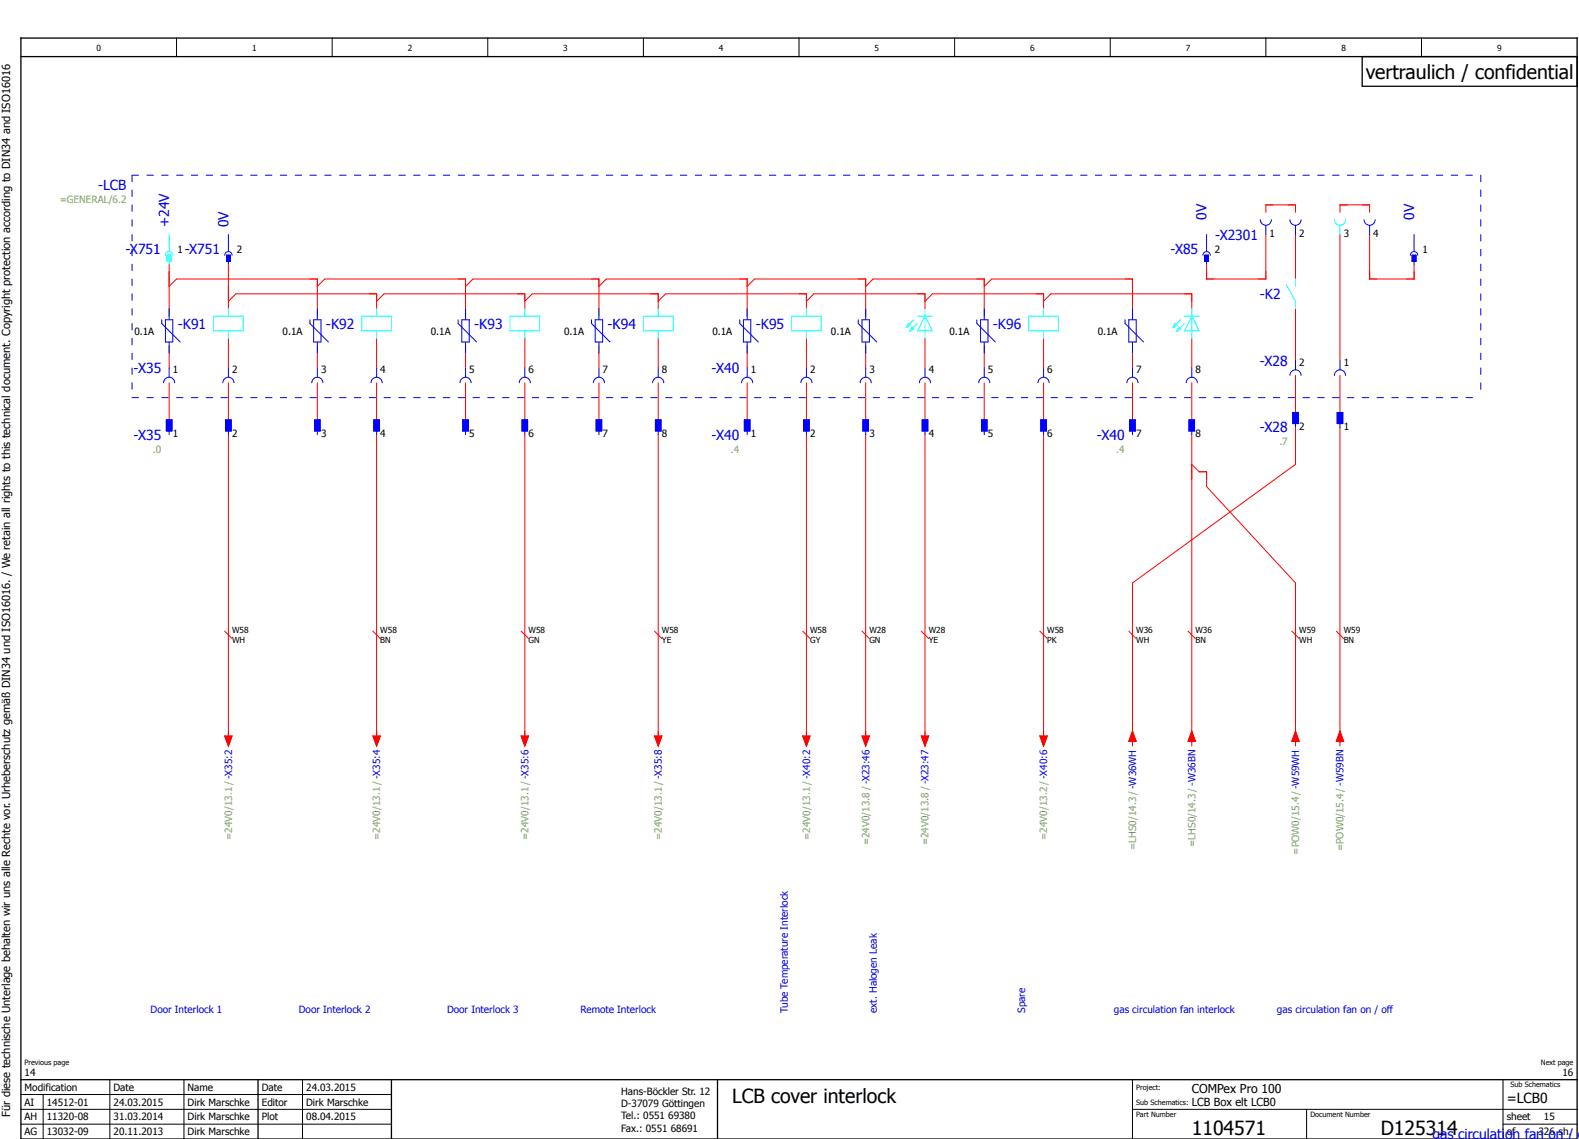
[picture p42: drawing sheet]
<svg xmlns="http://www.w3.org/2000/svg" width="426mm" height="307mm" viewBox="0 0 426 307" stroke-linecap="round" stroke-linejoin="round" font-family="sans-serif">
<defs><g id="words">
<g font-size="5.3">
<text x="368.6" y="21.2">vertraulich / confidential</text>
<text x="197.6" y="297.5">LCB cover interlock</text>
<text x="321.6" y="306.2">1104571</text>
<text x="372.6" y="306.2">D125314</text>
</g>
<g font-size="3.7" fill="#00f">
<text x="26.5" y="51.2">-LCB</text>
<text x="325.6" y="59.3" transform="rotate(-90 325.6 59.3)">0V</text>
<text x="381.6" y="59.3" transform="rotate(-90 381.6 59.3)">0V</text>
<text x="45.6" y="61.3" transform="rotate(-90 45.6 61.3)">+24V</text>
<text x="61.6" y="61.3" transform="rotate(-90 61.6 61.3)">0V</text>
<text x="328" y="64.6">-X2301</text>
<text x="33.9" y="68.6">-X751</text>
<text x="49.9" y="68.6">-X751</text>
<text x="315.9" y="68.6">-X85</text>
<text x="340" y="80.6">-K2</text>
<text x="48" y="88.6">-K91</text>
<text x="88" y="88.6">-K92</text>
<text x="128" y="88.6">-K93</text>
<text x="164" y="88.6">-K94</text>
<text x="204" y="88.6">-K95</text>
<text x="268" y="88.6">-K96</text>
<text x="36" y="100.6">-X35</text>
<text x="192" y="100.6">-X40</text>
<text x="340" y="98.6">-X28</text>
<text x="36" y="118.6">-X35</text>
<text x="192" y="118.6">-X40</text>
<text x="296" y="118.6">-X40</text>
<text x="340" y="116.6">-X28</text>
<text x="386.6" y="307.3">gas circulation fan on / o</text>
</g>
<text font-size="3.7" x="406.6" y="297.6">=LCB0</text>
<text font-size="3.3" x="321.6" y="295">COMPex Pro 100</text>
<g font-size="3">
<text x="321.6" y="298.4">LCB Box elt LCB0</text>
<text x="2.7" y="301.3" transform="rotate(-90 2.7 301.3)">Für diese technische Unterlage behalten wir uns alle Rechte vor. Urheberschutz gemäß DIN34 und ISO16016. / We retain all rights to this technical document. Copyright protection according to DIN34 and ISO16016</text>
</g>
<g font-size="2.7" fill="#7ca552">
<text x="16.1" y="54.8">=GENERAL/6.2</text>
<text x="41.3" y="122.1">.0</text>
<text x="197.3" y="122.1">.4</text>
<text x="301.3" y="122.1">.4</text>
<text x="345.3" y="120.1">.7</text>
<text x="62.6" y="226.6" transform="rotate(-90 62.6 226.6)">=24V0/13.1 / -X35:2</text>
<text x="102.6" y="226.6" transform="rotate(-90 102.6 226.6)">=24V0/13.1 / -X35:4</text>
<text x="142.6" y="226.6" transform="rotate(-90 142.6 226.6)">=24V0/13.1 / -X35:6</text>
<text x="178.6" y="226.6" transform="rotate(-90 178.6 226.6)">=24V0/13.1 / -X35:8</text>
<text x="218.6" y="226.6" transform="rotate(-90 218.6 226.6)">=24V0/13.1 / -X40:2</text>
<text x="282.6" y="226.6" transform="rotate(-90 282.6 226.6)">=24V0/13.2 / -X40:6</text>
<text x="234.6" y="228" transform="rotate(-90 234.6 228)">=24V0/13.8 / -X23:46</text>
<text x="250.6" y="228" transform="rotate(-90 250.6 228)">=24V0/13.8 / -X23:47</text>
<text x="306.6" y="229.4" transform="rotate(-90 306.6 229.4)">=LHS0/14.3 / -W36WH</text>
<text x="322.6" y="228.5" transform="rotate(-90 322.6 228.5)">=LHS0/14.3 / -W36BN</text>
<text x="350.6" y="230.5" transform="rotate(-90 350.6 230.5)">=POW0/15.4 / -W59WH</text>
<text x="362.6" y="229.7" transform="rotate(-90 362.6 229.7)">=POW0/15.4 / -W59BN</text>
</g>
<g font-size="2.7">
<text x="342.6" y="63.9">1</text>
<text x="350.6" y="63.9">2</text>
<text x="362.6" y="63.9">3</text>
<text x="370.6" y="63.9">4</text>
<text x="47.9" y="68.3">1</text>
<text x="63.9" y="68.3">2</text>
<text x="327.9" y="68.3">2</text>
<text x="383.9" y="68.3">1</text>
<text x="36.3" y="90.3">0.1A</text>
<text x="76.3" y="90.3">0.1A</text>
<text x="116.3" y="90.3">0.1A</text>
<text x="152.3" y="90.3">0.1A</text>
<text x="192.3" y="90.3">0.1A</text>
<text x="224.3" y="90.3">0.1A</text>
<text x="256.3" y="90.3">0.1A</text>
<text x="296.3" y="90.3">0.1A</text>
<text x="46.6" y="100.6">1</text>
<text x="62.6" y="100.6">2</text>
<text x="86.6" y="100.6">3</text>
<text x="102.6" y="100.6">4</text>
<text x="126.6" y="100.6">5</text>
<text x="142.6" y="100.6">6</text>
<text x="162.6" y="100.6">7</text>
<text x="178.6" y="100.6">8</text>
<text x="202.6" y="100.6">1</text>
<text x="218.6" y="100.6">2</text>
<text x="234.6" y="100.6">3</text>
<text x="250.6" y="100.6">4</text>
<text x="266.6" y="100.6">5</text>
<text x="282.6" y="100.6">6</text>
<text x="306.6" y="100.6">7</text>
<text x="322.6" y="100.6">8</text>
<text x="350.6" y="98.6">2</text>
<text x="362.6" y="98.6">1</text>
<text x="46.6" y="117.9">1</text>
<text x="62.6" y="117.9">2</text>
<text x="86.6" y="117.9">3</text>
<text x="102.6" y="117.9">4</text>
<text x="126.6" y="117.9">5</text>
<text x="142.6" y="117.9">6</text>
<text x="162.6" y="117.9">7</text>
<text x="178.6" y="117.9">8</text>
<text x="202.6" y="117.9">1</text>
<text x="218.6" y="117.9">2</text>
<text x="234.6" y="117.9">3</text>
<text x="250.6" y="117.9">4</text>
<text x="266.6" y="117.9">5</text>
<text x="282.6" y="117.9">6</text>
<text x="306.6" y="117.9">7</text>
<text x="322.6" y="117.9">8</text>
<text x="350.6" y="115.9">2</text>
<text x="362.6" y="115.9">1</text>
<text x="6.6" y="290.3">14</text>
<text x="421.7" y="290.3">16</text>
<text x="6.6" y="294.2">Modification</text>
<text x="6.6" y="298.3">AI</text>
<text x="12.6" y="298.3">14512-01</text>
<text x="30.6" y="294.3">Date</text>
<text x="30.6" y="298.3">24.03.2015</text>
<text x="50.6" y="294.3">Name</text>
<text x="50.6" y="298.3">Dirk Marschke</text>
<text x="70.6" y="298.3">Editor</text>
<text x="70.7" y="294.2">Date</text>
<text x="82.6" y="298.3">Dirk Marschke</text>
<text x="82.6" y="294.3">24.03.2015</text>
<text x="167.6" y="295.3">Hans-Böckler Str. 12</text>
<text x="167.6" y="298.8">D-37079 Göttingen</text>
<text x="6.6" y="302.3">AH</text>
<text x="12.6" y="302.3">11320-08</text>
<text x="30.6" y="302.3">31.03.2014</text>
<text x="50.6" y="302.3">Dirk Marschke</text>
<text x="70.6" y="302.3">Plot</text>
<text x="82.6" y="302.3">08.04.2015</text>
<text x="167.6" y="301.8">Tel.: 0551 69380</text>
<text x="167.6" y="305.3">Fax.: 0551 68691</text>
<text x="406.6" y="302.3">sheet</text>
<text x="416.7" y="302.3">15</text>
<text x="6.6" y="306.3">AG</text>
<text x="12.6" y="306.3">13032-09</text>
<text x="30.6" y="306.3">20.11.2013</text>
<text x="50.6" y="306.3">Dirk Marschke</text>
<text x="406.6" y="306.3">of</text>
<text x="415.2" y="306.3">326 sh.</text>
</g>
<g font-size="2.7" fill="#00f">
<text x="40.6" y="273.3">Door Interlock 1</text>
<text x="80.6" y="273.3">Door Interlock 2</text>
<text x="120.6" y="273.3">Door Interlock 3</text>
<text x="156.6" y="273.3">Remote Interlock</text>
<text x="212.6" y="273.3" transform="rotate(-90 212.6 273.3)">Tube Temperature Interlock</text>
<text x="236.6" y="273.3" transform="rotate(-90 236.6 273.3)">ext. Halogen Leak</text>
<text x="276.6" y="273.3" transform="rotate(-90 276.6 273.3)">Spare</text>
<text x="300.6" y="273.3">gas circulation fan interlock</text>
<text x="344.6" y="273.3">gas circulation fan on / off</text>
</g>
<g font-size="2.3">
<text x="26" y="13.8">0</text>
<text x="68" y="13.8">1</text>
<text x="110" y="13.8">2</text>
<text x="152" y="13.8">3</text>
<text x="194" y="13.8">4</text>
<text x="236" y="13.8">5</text>
<text x="278" y="13.8">6</text>
<text x="320" y="13.8">7</text>
<text x="362" y="13.8">8</text>
<text x="404" y="13.8">9</text>
<text x="62.6" y="170.8">W58</text>
<text x="62.6" y="173.5">WH</text>
<text x="102.6" y="170.8">W58</text>
<text x="102.6" y="173.5">BN</text>
<text x="142.6" y="170.8">W58</text>
<text x="142.6" y="173.5">GN</text>
<text x="178.6" y="170.8">W58</text>
<text x="178.6" y="173.5">YE</text>
<text x="218.6" y="170.8">W58</text>
<text x="218.6" y="173.5">GY</text>
<text x="234.6" y="170.8">W28</text>
<text x="234.6" y="173.5">GN</text>
<text x="250.6" y="170.8">W28</text>
<text x="250.6" y="173.5">YE</text>
<text x="282.6" y="170.8">W58</text>
<text x="282.6" y="173.5">PK</text>
<text x="306.6" y="170.8">W36</text>
<text x="306.6" y="173.5">WH</text>
<text x="322.6" y="170.8">W36</text>
<text x="322.6" y="173.5">BN</text>
<text x="350.6" y="170.8">W59</text>
<text x="350.6" y="173.5">WH</text>
<text x="362.6" y="170.8">W59</text>
<text x="362.6" y="173.5">BN</text>
</g>
<g font-size="2">
<text x="6.6" y="287.3">Previous page</text>
<text x="415.9" y="287.3">Next page</text>
<text x="306.6" y="294">Project:</text>
<text x="407.6" y="293.3">Sub Schematics</text>
<text x="306.6" y="298">Sub Schematics:</text>
<text x="306.6" y="301.3">Part Number</text>
<text x="353.6" y="301.3">Document Number</text>
</g>
</g></defs>
<g fill="none" stroke="#000" stroke-width=".27">
<path d="M47.6 10.3v5M89.6 10.3v5M131.6 10.3v5M173.6 10.3v5M215.6 10.3v5M257.6 10.3v5M299.6 10.3v5M341.6 10.3v5M383.6 10.3v5M5.6 299.3h100M5.6 295.3h100M11.6 295.3v12"/>
<path d="M29.6 291.3v16M49.6 291.3v16M81.6 291.3v16M305.6 299.3h120M305.6 291.3v16M352.6 299.3v8M405.6 291.3v16M5.6 303.3h100M405.6 303.3h20"/>
</g>
<path d="M5.6 15.3h420M5.6 10.3h420v297h-420zM367.6 15.3v8h58M5.6 291.3h420M69.6 291.3v16M105.6 291.3v16M193.6 291.3v16" fill="none" stroke="#000" stroke-width=".35"/>
<g fill="none" stroke="#f00" stroke-width=".27">
<path d="M341.6 57.3v-2h8v2M361.6 57.3v-2h8v2M45.6 77.3l2-2h38v10M45.6 71.3v14M61.6 71.3v12M85.6 77.3l2-2h38v10M125.6 77.3l2-2h34v10M161.6 77.3l2-2h38v10M201.6 77.3l2-2h30v10M233.6 77.3l2-2h30v10M265.6 77.3l2-2h38v10M341.6 63.3v12h-16v-4"/>
<path d="M349.6 63.3v12M361.6 63.3v34M369.6 63.3v12h12v-4M45.6 93.3v6M61.6 81.3l2-2h38v4M61.6 91.3v8M85.6 93.3v6M101.6 81.3l2-2h38v4M101.6 91.3v8M125.6 93.3v6M141.6 81.3l2-2h34v4M141.6 91.3v8"/>
<path d="M161.6 93.3v6M177.6 81.3l2-2h38v4M177.6 91.3v8M201.6 93.3v6M217.6 81.3l2-2h30v4M217.6 91.3v8M233.6 93.3v6M249.6 81.3l2-2h30v4M249.6 91.3v8M265.6 93.3v6M281.6 81.3l2-2h38v4M281.6 91.3v8"/>
<path d="M305.6 93.3v6M321.6 91.3v8M349.6 83.3v14M45.6 103.3v10M61.6 103.3v10M61.6 117.3v83M85.6 103.3v10M101.6 103.3v10M101.6 117.3v83M125.6 103.3v10M141.6 103.3v10M141.6 117.3v83"/>
<path d="M161.6 103.3v10M177.6 103.3v10M177.6 117.3v83M201.6 103.3v10M217.6 103.3v10M217.6 117.3v83M233.6 103.3v10M233.6 117.3v83M249.6 103.3v10M249.6 117.3v83M265.6 103.3v10M281.6 103.3v10"/>
<path d="M281.6 117.3v83M305.6 103.3v10M321.6 103.3v10M321.6 117.3v84M349.6 115.3v10l-44 32v44M349.6 101.3v10M361.6 101.3v10M361.6 115.3v86M321.6 125.3l2 2h2v4l24 26v44M60.6 170.3l2 2M100.6 170.3l2 2M140.6 170.3l2 2"/>
<path d="M176.6 170.3l2 2M216.6 170.3l2 2M232.6 170.3l2 2M248.6 170.3l2 2M280.6 170.3l2 2M304.6 170.3l2 2M320.6 170.3l2 2M348.6 170.3l2 2M360.6 170.3l2 2M60.6 198.5l1 2.8 1-2.8M100.6 198.5l1 2.8 1-2.8M140.6 198.5l1 2.8 1-2.8"/>
<path d="M176.6 198.5l1 2.8 1-2.8M216.6 198.5l1 2.8 1-2.8M232.6 198.5l1 2.8 1-2.8M248.6 198.5l1 2.8 1-2.8M280.6 198.5l1 2.8 1-2.8M304.6 200l1-2.7 1 2.7M320.6 200l1-2.7 1 2.7M348.6 200l1-2.7 1 2.7M360.6 200l1-2.7 1 2.7"/>
</g>
<path d="M35.6 47.3h364M35.6 47.3v60M399.6 47.3v60M35.6 107.3h364" fill="none" stroke="#00f" stroke-width=".27" stroke-dasharray="1.7 2.3"/>
<g fill="none" stroke="#00f" stroke-width=".27">
<path d="M340.1 59.3a1.5 1.5 0 0 0 1.5 1.5 1.5 1.5 0 0 0 1.5-1.5M348.1 59.3a1.5 1.5 0 0 0 1.5 1.5 1.5 1.5 0 0 0 1.5-1.5M368.1 59.3a1.5 1.5 0 0 0 1.5 1.5 1.5 1.5 0 0 0 1.5-1.5M60.6 68.9a1 1 0 0 1 1-1 1 1 0 0 1 1 1M61.1 68.9h1v1.6h-1zM61.6 63.3v4.4M61.6 70.5v.8M324.6 68.9a1 1 0 0 1 1-1 1 1 0 0 1 1 1M325.1 68.9h1v1.6h-1zM325.6 63.3v4.4M325.6 70.5v.8M341.6 60.8v2.5"/>
<path d="M349.6 60.8v2.5M369.6 60.8v2.5M380.6 68.9a1 1 0 0 1 1-1 1 1 0 0 1 1 1M381.1 68.9h1v1.6h-1zM381.6 63.3v4.4M381.6 70.5v.8M43.6 86.3v1l5 5M44.6 86.3h2v6h-2zM45.6 83.3v3M45.6 92.3v3M45.6 99.3v2.5M61.6 99.3v2.5"/>
<path d="M83.6 86.3v1l5 5M84.6 86.3h2v6h-2zM85.6 83.3v3M85.6 92.3v3M85.6 99.3v2.5M101.6 99.3v2.5M123.6 86.3v1l5 5M124.6 86.3h2v6h-2zM125.6 83.3v3M125.6 92.3v3M125.6 99.3v2.5M141.6 99.3v2.5"/>
<path d="M159.6 86.3v1l5 5M160.6 86.3h2v6h-2zM161.6 83.3v3M161.6 92.3v3M161.6 99.3v2.5M177.6 99.3v2.5M199.6 86.3v1l5 5M200.6 86.3h2v6h-2zM201.6 83.3v3M201.6 92.3v3M201.6 99.3v2.5M217.6 99.3v2.5"/>
<path d="M231.6 86.3v1l5 5M232.6 86.3h2v6h-2zM233.6 83.3v3M233.6 92.3v3M233.6 99.3v2.5M249.6 99.3v2.5M263.6 86.3v1l5 5M264.6 86.3h2v6h-2zM265.6 83.3v3M265.6 92.3v3M265.6 99.3v2.5M281.6 99.3v2.5"/>
<path d="M303.6 86.3v1l5 5M304.6 86.3h2v6h-2zM305.6 83.3v3M305.6 92.3v3M305.6 99.3v2.5M321.6 99.3v2.5M349.6 97.3v2.5M361.6 97.3v2.5M44.1 103.3a1.5 1.5 0 0 1 1.5-1.5 1.5 1.5 0 0 1 1.5 1.5M44.9 113.3h1.5v3h-1.5zM45.6 116.3v1M60.1 103.3a1.5 1.5 0 0 1 1.5-1.5 1.5 1.5 0 0 1 1.5 1.5"/>
<path d="M60.9 113.3h1.5v3h-1.5zM61.6 116.3v1M84.1 103.3a1.5 1.5 0 0 1 1.5-1.5 1.5 1.5 0 0 1 1.5 1.5M84.9 113.3h1.5v3h-1.5zM85.6 116.3v1M100.1 103.3a1.5 1.5 0 0 1 1.5-1.5 1.5 1.5 0 0 1 1.5 1.5M100.9 113.3h1.5v3h-1.5zM101.6 116.3v1M124.1 103.3a1.5 1.5 0 0 1 1.5-1.5 1.5 1.5 0 0 1 1.5 1.5M124.9 113.3h1.5v3h-1.5zM125.6 116.3v1M140.1 103.3a1.5 1.5 0 0 1 1.5-1.5 1.5 1.5 0 0 1 1.5 1.5"/>
<path d="M140.9 113.3h1.5v3h-1.5zM141.6 116.3v1M160.1 103.3a1.5 1.5 0 0 1 1.5-1.5 1.5 1.5 0 0 1 1.5 1.5M160.9 113.3h1.5v3h-1.5zM161.6 116.3v1M176.1 103.3a1.5 1.5 0 0 1 1.5-1.5 1.5 1.5 0 0 1 1.5 1.5M176.9 113.3h1.5v3h-1.5zM177.6 116.3v1M200.1 103.3a1.5 1.5 0 0 1 1.5-1.5 1.5 1.5 0 0 1 1.5 1.5M200.9 113.3h1.5v3h-1.5zM201.6 116.3v1M216.1 103.3a1.5 1.5 0 0 1 1.5-1.5 1.5 1.5 0 0 1 1.5 1.5"/>
<path d="M216.9 113.3h1.5v3h-1.5zM217.6 116.3v1M232.1 103.3a1.5 1.5 0 0 1 1.5-1.5 1.5 1.5 0 0 1 1.5 1.5M232.9 113.3h1.5v3h-1.5zM233.6 116.3v1M248.1 103.3a1.5 1.5 0 0 1 1.5-1.5 1.5 1.5 0 0 1 1.5 1.5M248.9 113.3h1.5v3h-1.5zM249.6 116.3v1M264.1 103.3a1.5 1.5 0 0 1 1.5-1.5 1.5 1.5 0 0 1 1.5 1.5M264.9 113.3h1.5v3h-1.5zM265.6 116.3v1M280.1 103.3a1.5 1.5 0 0 1 1.5-1.5 1.5 1.5 0 0 1 1.5 1.5"/>
<path d="M280.9 113.3h1.5v3h-1.5zM281.6 116.3v1M304.1 103.3a1.5 1.5 0 0 1 1.5-1.5 1.5 1.5 0 0 1 1.5 1.5M304.9 113.3h1.5v3h-1.5zM305.6 116.3v1M320.1 103.3a1.5 1.5 0 0 1 1.5-1.5 1.5 1.5 0 0 1 1.5 1.5M320.9 113.3h1.5v3h-1.5zM321.6 116.3v1M348.1 101.3a1.5 1.5 0 0 1 1.5-1.5 1.5 1.5 0 0 1 1.5 1.5M348.9 111.3h1.5v3h-1.5zM349.6 114.3v1M360.1 101.3a1.5 1.5 0 0 1 1.5-1.5 1.5 1.5 0 0 1 1.5 1.5"/>
<path d="M360.9 111.3h1.5v3h-1.5zM361.6 114.3v1"/>
</g>
<g fill="#00f" stroke="#00f" stroke-width=".27">
<path d="M280.9 113.3h1.5v3h-1.5z"/>
<path d="M264.9 113.3h1.5v3h-1.5z"/>
<path d="M176.9 113.3h1.5v3h-1.5z"/>
<path d="M160.9 113.3h1.5v3h-1.5z"/>
<path d="M140.9 113.3h1.5v3h-1.5z"/>
<path d="M124.9 113.3h1.5v3h-1.5z"/>
<path d="M44.9 113.3h1.5v3h-1.5z"/>
<path d="M100.9 113.3h1.5v3h-1.5z"/>
<path d="M84.9 113.3h1.5v3h-1.5z"/>
<path d="M200.9 113.3h1.5v3h-1.5z"/>
<path d="M60.9 113.3h1.5v3h-1.5z"/>
<path d="M216.9 113.3h1.5v3h-1.5z"/>
<path d="M232.9 113.3h1.5v3h-1.5z"/>
<path d="M248.9 113.3h1.5v3h-1.5z"/>
<path d="M61.1 68.9h1v1.6h-1z"/>
<path d="M304.9 113.3h1.5v3h-1.5z"/>
<path d="M320.9 113.3h1.5v3h-1.5z"/>
<path d="M325.1 68.9h1v1.6h-1z"/>
<path d="M348.9 111.3h1.5v3h-1.5z"/>
<path d="M360.9 111.3h1.5v3h-1.5z"/>
<path d="M381.1 68.9h1v1.6h-1z"/>
</g>
<g fill="none" stroke="#0ff" stroke-width=".27">
<path d="M360.1 59.3a1.5 1.5 0 0 0 1.5 1.5 1.5 1.5 0 0 0 1.5-1.5M44.6 68.9a1 1 0 0 1 1-1 1 1 0 0 1 1 1M45.1 68.9h1v1.6h-1zM45.6 63.3v4.4M45.6 70.5v.8M347.1 76.8l2.5 4.5v2M349.6 75.3v2M361.6 60.8v2.5M57.6 85.3h8v4h-8zM61.6 83.3v2M61.6 89.3v2M97.6 85.3h8v4h-8z"/>
<path d="M101.6 83.3v2M101.6 89.3v2M137.6 85.3h8v4h-8zM141.6 83.3v2M141.6 89.3v2M173.6 85.3h8v4h-8zM177.6 83.3v2M177.6 89.3v2M213.6 85.3h8v4h-8zM217.6 83.3v2M217.6 89.3v2M244.6 88.3h.1"/>
<path d="M245.1 87.3l.5 .5-1 .5zM245.6 89.3h.1M246.1 88.3l.5 .5-1 .5zM246.6 86.3l-2 2M247.6 85.3h4M247.6 87.3l-2 2M249.6 85.3l2 4h-4zM249.6 83.3v8M277.6 85.3h8v4h-8zM281.6 83.3v2M281.6 89.3v2M316.6 88.3h.1"/>
<path d="M317.1 87.3l.5 .5-1 .5zM317.6 89.3h.1M318.1 88.3l.5 .5-1 .5zM318.6 86.3l-2 2M319.6 85.3h4M319.6 87.3l-2 2M321.6 85.3l2 4h-4zM321.6 83.3v8"/>
</g>
<g fill="#0ff" stroke="#0ff" stroke-width=".27">
<path d="M246.1 88.3l.5 .5-1 .5z"/>
<path d="M245.1 87.3l.5 .5-1 .5z"/>
<path d="M45.1 68.9h1v1.6h-1z"/>
<path d="M318.1 88.3l.5 .5-1 .5z"/>
<path d="M317.1 87.3l.5 .5-1 .5z"/>
</g>
<g fill="#f00" stroke="#f00" stroke-width=".27">
<path d="M60.6 198.5h2l-1 2.8z"/>
<path d="M100.6 198.5h2l-1 2.8z"/>
<path d="M140.6 198.5h2l-1 2.8z"/>
<path d="M176.6 198.5h2l-1 2.8z"/>
<path d="M216.6 198.5h2l-1 2.8z"/>
<path d="M232.6 198.5h2l-1 2.8z"/>
<path d="M248.6 198.5h2l-1 2.8z"/>
<path d="M280.6 198.5h2l-1 2.8z"/>
<path d="M305.6 197.3l1 2.7h-2z"/>
<path d="M321.6 197.3l1 2.7h-2z"/>
<path d="M349.6 197.3l1 2.7h-2z"/>
<path d="M361.6 197.3l1 2.7h-2z"/>
</g>
<use href="#words"/>
</svg>
